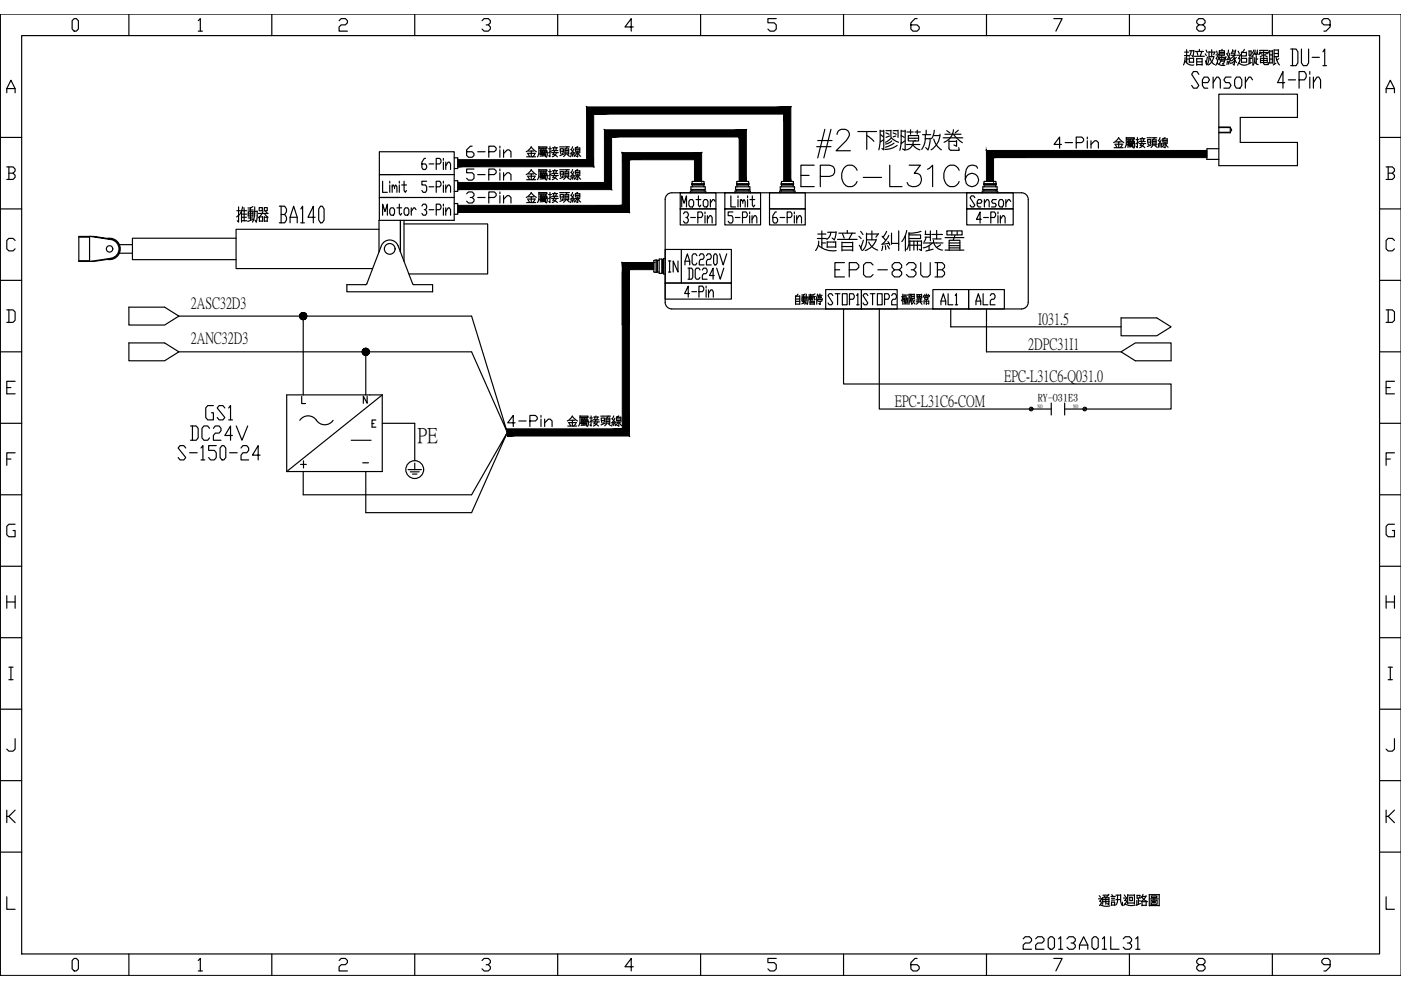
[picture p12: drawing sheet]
<svg xmlns="http://www.w3.org/2000/svg" width="297mm" height="210mm" viewBox="0 0 297 210" stroke-linecap="round" stroke-linejoin="round" font-family="sans-serif">
<defs><g id="words">
<text font-size="8.4" x="169" y="40.9">EPC-L31C6</text>
<g font-size="6.6">
<text x="176" y="60">EPC-83UB</text>
<text x="42.7" y="90.3">GS1</text>
<text x="37" y="98.8">S-150-24</text>
</g>
<g font-size="6.2">
<text x="39.5" y="94.5">DC24V</text>
<text x="215.9" y="202.5">22013A01L31</text>
</g>
<text font-size="5.7" x="206" y="66">AL2</text>
<g font-size="5.3">
<text x="145" y="58.9" transform="rotate(-90 145 58.9)">IN</text>
<text x="145" y="60.3">DC24V</text>
</g>
<text font-size="4.5" x="88.5" y="93.8">PE</text>
<g font-size="3.4">
<text x="40.4" y="65.2">2ASC32D3</text>
<text x="220.1" y="68.6">I031.5</text>
<text x="40.4" y="72.8">2ANC32D3</text>
<text x="218" y="73.9">2DPC31I1</text>
<text x="212.9" y="80.7">EPC-L31C6-Q031.0</text>
<text x="189.7" y="86">EPC-L31C6-COM</text>
</g>
<text font-size="2.6" x="76.2" y="99.5">-</text>
<text font-size="2.1" x="220" y="85">RY-O31E3</text>
<g font-size="1.1">
<text x="220" y="86.5">NO</text>
<text x="227.6" y="86.5">NO</text>
</g>
</g></defs>
<g fill="none" stroke="#000" stroke-width=".25">
<path d="M0 3v203.8M1.4 19.7v-.9l.9-1.8 .9 1.8v.9M1.4 18.8h1.8M4.6 7.5h287.9v194.8h-287.9zM15.7 3.9h.5l.4 .5v1.8l-.4 .4h-.5l-.4-.4v-1.8zM27.3 3v4.5M42 4.4l.5-.5v2.7M42 6.6h.9M57.6 3v4.5M71.9 4.4l.4-.5h.9l.5 .5v.4l-.5 .5h-.9l-.4 .4v.9h1.8M87.9 3v4.5M102.2 4.4l.4-.5h.9l.5 .5v.4l-.5 .5h-.4"/>
<path d="M103.5 5.3l.5 .4v.5l-.5 .4h-.9l-.4-.4M118.2 3v4.5M134.3 5.7h-1.8l1.3-1.8v2.7M148.5 3v4.5M164.6 3.9h-1.8v.9h1.3l.5 .5v.9l-.5 .4h-.8l-.5-.4M178.8 3v4.5M194.4 3.9h-.4l-.9 .9v1.4l.5 .4h.8l.5-.4v-.5l-.5-.4h-1.3M209.2 3v4.5M223.4 3.9h1.8l-1.3 2.7M239.5 3v4.5M254.2 5.3l-.5-.5v-.4l.5-.5h.9l.4 .5v.4l-.4 .5h-.9l-.5 .4v.5l.5 .4h.9l.4-.4v-.5l-.4-.4M269.8 3v4.5"/>
<path d="M282 5.3h-1.3l-.5-.5v-.4l.5-.5h.9l.4 .5v1.3l-.9 .9h-.4M293.9 19.7v-.9l.9-1.8 .9 1.8v.9M293.9 18.8h1.8M0 29.1h4.6M1.4 35.4h1.4l.4 .4v.5l-.4 .4M1.9 36.7h.9l.4 .5v.4l-.4 .4h-1.4M1.9 35.4v2.6M292.5 29.1h4.5M293.9 35.4h1.3l.5 .4v.5l-.5 .4M294.3 36.7h.9l.5 .5v.4l-.5 .4h-1.3M294.3 35.4v2.6M0 44.3h4.6"/>
<path d="M0 59.4h4.6M3.2 51l-.4-.5h-.9l-.5 .5v1.8l.5 .4h.9l.4-.4M292.5 44.3h4.5M292.5 59.4h4.5M295.7 51l-.5-.5h-.9l-.4 .5v1.8l.4 .4h.9l.5-.4M0 74.6h4.6M1.4 65.7h1.4l.4 .4v1.8l-.4 .5h-1.4M1.9 65.7v2.7M292.5 74.6h4.5M293.9 65.7h1.3l.5 .4v1.8l-.5 .5h-1.3M294.3 65.7v2.7M0 89.8h4.6"/>
<path d="M1.4 82.2h.9M1.4 97.3h.9M3.2 80.8h-1.8v2.7h1.8M3.2 96h-1.8v2.7M292.5 89.8h4.5M293.9 82.2h.9M293.9 97.3h.9M295.7 80.8h-1.8v2.7h1.8M295.7 96h-1.8v2.7M0 104.9h4.6M3.2 111.2h-1.3l-.5 .4v1.8l.5 .4h1.3v-1.3h-.4M292.5 104.9h4.5"/>
<path d="M295.7 111.2h-1.4l-.4 .4v1.8l.4 .4h1.4v-1.3h-.5M0 120.1h4.6M0 135.2h4.6M1.4 126.3v2.7M1.4 127.6h1.8M3.2 126.3v2.7M292.5 120.1h4.5M292.5 135.2h4.5M293.9 127.6h1.8M293.9 126.3v2.7M295.7 126.3v2.7M0 150.4h4.6"/>
<path d="M1.9 141.5h.9M1.9 144.1h.9M2.3 141.5v2.6M3.2 156.6v2.2l-.4 .5h-.9l-.5-.5M292.5 150.4h4.5M294.3 141.5h.9M294.3 144.1h.9M294.8 141.5v2.6M295.7 156.6v2.2l-.5 .5h-.9l-.4-.5M0 165.5h4.6M1.4 171.8v2.6M1.9 173.1l1.3 1.3"/>
<path d="M3.2 171.8l-1.3 1.3h-.5M292.5 165.5h4.5M293.9 171.8v2.6M294.3 173.1l1.4 1.3M295.7 171.8l-1.4 1.3h-.4M0 180.7h4.6M1.4 190.1v2.7h1.8M292.5 180.7h4.5M293.9 190.1v2.7h1.8M15.7 203.2h.5l.4 .5v1.7l-.4 .5h-.5l-.4-.5v-1.7zM27.3 202.3v4.5M42 203.7l.5-.5v2.7"/>
<path d="M42 205.9h.9M57.6 202.3v4.5M71.9 203.7l.4-.5h.9l.5 .5v.4l-.5 .4h-.9l-.4 .5v.9h1.8M87.9 202.3v4.5M102.2 203.7l.4-.5h.9l.5 .5v.4l-.5 .4h-.4M103.5 204.5l.5 .5v.4l-.5 .5h-.9l-.4-.5M118.2 202.3v4.5M134.3 205h-1.8l1.3-1.8v2.7M148.5 202.3v4.5M164.6 203.2h-1.8v.9h1.3l.5 .4v.9l-.5 .5h-.8l-.5-.5M178.8 202.3v4.5M194.4 203.2h-.4l-.9 .9v1.3l.5 .5h.8l.5-.5v-.4l-.5-.5h-1.3"/>
<path d="M209.2 202.3v4.5M223.4 203.2h1.8l-1.3 2.7M239.5 202.3v4.5M254.2 204.5l-.5-.4v-.4l.5-.5h.9l.4 .5v.4l-.4 .4h-.9l-.5 .5v.4l.5 .5h.9l.4-.5v-.4l-.4-.5M269.8 202.3v4.5M282 204.5h-1.3l-.5-.4v-.4l.5-.5h.9l.4 .5v1.3l-.9 .9h-.4"/>
</g>
<!-- layer: 0 -->
<g fill="none" stroke="#000" stroke-width=".25">
<path d="M251.1 11.8h1M251.2 11.1h.8M251.2 12.9a1.81 1.81 0 0 0 1.9 .9M251.3 12.2l-.4 1.6M251.6 10.5v2.8M251.6 12.5h.4M252.2 13.2h.9M252.2 12.4h.9M252.2 12.3v1M252.2 10.8h.9M252.5 10.8l-.1 .6-.3 .5M253.1 12.3v1"/>
<path d="M253.1 10.7l-.2 1.3-.2-.3M253.3 11.9h2M253.4 10.9h1.4l-.3 1M253.7 12.4v1.4M253.7 12.4h1.2M253.7 13.7h1.2M253.7 13.1h1.2M253.8 11l.2 .7M254.2 15.8l-.4-.6h-.8l-.3 .6 1.5 2.3-.4 .6h-.8l-.3-.6M254.3 10.5v.4M254.8 10.9h.4M254.9 12.4v1.4"/>
<path d="M254.9 17.5h1.2l.3-.6-.3-.6h-.8l-.4 .6v1.2l.4 .6h.8M255.5 11.4l.3 .4M255.6 12.9l.2 .8M255.7 10.6l.3 .5M256 12.1l-.3 1.3M256.3 11.1h1.2M256.3 10.9a4.8 4.8 0 0 1-.2 2.6l-.2 .3M256.4 12h.9M256.6 12.4a2 2 0 0 0 .9 1.3M256.9 10.5v1.5M257.2 17.5l.8-1.2h.3l.4 .6v1.8M257.2 16.3v2.4"/>
<path d="M257.4 11.9l-.2 .5a2.29 2.29 0 0 1-1 1.4M257.6 11l-.3 .6M257.8 11.6h.5M257.9 10.8l.2 .5M258 13.4l.7 .4h1M258.1 13.3l-.3 .5M258.3 11.5l-.4 .9 .2 .4v.5M258.4 12.7h1.5M258.4 20h16.7v4.9h-12.1v5.3h12.1v4.9h-16.7zM258.4 12.2h1.5M258.5 11.9l-.2 .5M258.5 10.8h1.1v.9h-1.1z"/>
<path d="M258.5 11.1h1.1M258.5 11.4h1.1M258.8 12.2l-.4 .4M258.8 13h.8M258.9 12.7l-.4 .8M259 11.8v.3M259 12.3v.4M259.1 10.5l-.2 .3M259.4 12.2l.3 .3M259.7 12.8l-.4 .8-.1-.1M259.9 12l-.1 .4M260.1 11.3l.4 .8"/>
<path d="M260.2 13l-.1 .7M260.4 13l.1 .6M260.5 10.6l-.3 1M260.7 12.9l.1 .6M260.7 12.2l.2 .6M260.7 11.3l-.5 1.4M260.8 12.5l-.7 .2M261 11.7h1.1M261 16.3h-1.1l-.4 .6 .4 .6h.7l.4 .6-.4 .6h-1.1M261.1 11.3h.7M261.3 10.8h.6M261.4 10.5l-.3 .8"/>
<path d="M261.6 11.8l.1 .8-.1 1.2-.2-.2M261.6 11.7l-.7 .7M261.7 12.2l-.3 .5-.4 .2M261.7 12.4l.5 .9M261.8 12.8l-.4 .4-.4 .2M262 10.6l-.4 1.1M262.1 12.2l-.3 .3M262.1 16.3h.8l.4 .6v1.2l-.4 .6h-.8l-.3-.6v-1.2zM262.4 11.7h.5M262.5 10.8l.2 .5M262.6 12.4l.1-.1a1.36 1.36 0 0 1-.3 1.5M262.6 13.3a1.65 1.65 0 0 0 1.8 .4"/>
<path d="M263 11.6l-.5 .8M263.2 11.1v2.2M263.2 12.4h1.1v.8h-1.1M263.8 10.5l-.5 .6h1M264 16.3v2.4M264.3 11.1v.8h-1.1M264.8 10.8v.9h.5v-.9M264.8 12.2v1.3M264.8 10.8h.5M265 11.7v1.7M265 12.4h.4M265.3 13.3l-.7 .3"/>
<path d="M265.6 16.9l-.4-.6h-.4l-.8 1.2M265.6 11.9v1.9M265.8 11.4l-.5 .7M265.8 10.6l-.4 .7M266 12.2v.8l-.3 .8M266 13l.3 .5 .5 .2M266.1 11.2l.2 .4M266.1 10.6l-.2 1M266.3 12.5h.4M266.3 11.9v1.7M266.5 11.1l.2 .5M266.6 10.6l-.3 1"/>
<path d="M267.1 10.7h1.8M267.1 11.1h1.8M267.2 11l-.2 .6M267.2 12.4h1.5M267.2 13.3h1.5M267.2 12.8h1.5M267.2 12.3v1M267.2 11.3l.4 .2M267.7 11.8l-.5 .2M267.9 10.7v2.7M268.2 11.8l.5 .2M268.6 11.3l-.4 .3"/>
<path d="M268.7 12.3v1M268.9 13.3v.4h-.7l-.3-.4M269 11l-.2 .4M269.2 10.7v2.7M269.2 10.8h.6M269.2 13.3h.5M269.2 12.5h.5M269.2 11.6h.6M269.8 10.7v2.7M270.1 10.5v3.1M270.1 10.6h.9M270.1 11.3h.9"/>
<path d="M270.5 13.4l-.5 .4M270.6 12.2l.1 .7 .6 .9M271 10.5v1.5h-.9M271.1 12.4l-.4 .3M272.4 17.5h-1.5l1.1-2.3v3.5M273.2 16.9h1.5M273.7 10.4h1.1l.4 .6v2.3l-.4 .6h-1.1M274 10.4v3.5M275.4 16.9h1.2l.3-.6v-.5l-.3-.6h-1.2v3.5M275.9 10.4v2.9l.4 .6h.8l.3-.6v-2.9M277.7 15.2v.6M277.7 16.3v2.4"/>
<path d="M278.2 12.2h1.5M278.5 17.5l.7-1.2h.4l.4 .6v1.8M278.5 16.3v2.4M280.5 11l.4-.6v3.5M280.5 13.9h.7M80.4 32.2h15.9v4.8h-15.9zM81.1 38.4v2.4h1M82.6 38.4v.4M82.6 39.2v1.6M83.1 39.6l.3-.4 .2 .4v.4M83.1 39.2v1.6M83.6 39.6l.3-.4 .3 .4v1.2"/>
<path d="M84.7 38.4v.4M84.7 39.2v1.6M84.8 37h-4.4v4.9h15.9v-4.9M85.2 39.2h1M85.7 38.4v2l.2 .4 .3-.4M90.2 33.6h-.2l-.5 .8v1.1l.2 .4h.5l.3-.4v-.3l-.3-.4h-.7M90.5 38.4h-1v.8h.7l.3 .4v.8l-.3 .4h-.5l-.2-.4M91 39.6h1M91 34.8h1M92.5 39.6h.7l.3-.4v-.4l-.3-.4h-.7v2.4M92.5 34.8h.7l.3-.4v-.4l-.3-.4h-.7v2.3M94 33.6v.4"/>
<path d="M94 34.4v1.5M94 38.4v.4M94 39.2v1.6M94.5 40l.5-.8h.3l.2 .4v1.2M94.5 35.2l.5-.8h.3l.2 .4v1.1M94.5 34.4v1.5M94.5 39.2v1.6M96.3 38.3h.8v2.3h-.8M96.3 33.5h.8v2.2h-.8M100.1 31h-.4l-.8 .8v1.2l.4 .3h.8l.4-.3v-.4l-.4-.4h-1.2M100.5 35.8h-1.6v.8h1.2l.4 .4v.8l-.4 .4h-.8l-.4-.4M101.3 37h1.6"/>
<path d="M101.3 32.2h1.6M103.6 37h1.2l.4-.4v-.4l-.4-.4h-1.2v2.4M103.6 32.2h1.2l.4-.4v-.4l-.4-.4h-1.2v2.3M106 31v.4M106 31.8v1.5M106 35.8v.4M106 36.6v1.6M106.8 37.4l.7-.8h.4l.4 .4v1.2M106.8 32.6l.7-.8h.4l.4 .4v1.1M106.8 31.8v1.5M106.8 36.6v1.6M111.7 38.1h1.9"/>
<path d="M111.7 33.2h1.9M111.8 37.4h1.7M111.8 32.5h1.7M112 37.5l.2 .5M112 32.7l.2 .5M112.1 36.9h1.1M112.1 32h1.1M112.6 36l1.1 1M112.6 31.2l1.1 1M112.6 36.9v1.2M112.6 32v1.2M112.6 35.9l-.4 .7-.6 .4"/>
<path d="M112.6 31.1l-.4 .6-.6 .5M113.4 37.6l-.5 .5M113.4 32.7l-.5 .5M114.3 35.9v1.4l-.3 .8M114.3 36h1.7v.3h-1.7M114.3 31v1.4M114.3 31.1h1.7v.3h-1.7M114.3 32.4l-.3 .8M114.6 36.8h1.4v.3h-1.4zM114.6 31.9h1.4v.3h-1.4zM114.6 36.4h.3M114.6 36.6h.3"/>
<path d="M114.6 31.6h.3M114.6 31.8h.3M114.6 37.4h1v.3h-1zM114.6 32.6h1v.2h-1zM114.7 37.2h1.3M114.7 32.4h1.3M114.8 37.1l-.5 .5M114.8 32.2l-.5 .5M115 32v.2M115 36.8v.2M115.1 32.4v.6M115.1 37.3v.6"/>
<path d="M115.2 31.4v.5M115.2 36.3v.5M115.5 36.4h.3M115.5 36.6h.3M115.5 32v.2M115.5 36.8v.3M115.5 31.6h.3M115.5 31.8h.3M115.6 37.8l.1 .2M115.6 32.9l.1 .2M115.7 37.9l-1.2 .1M115.7 33l-1.2 .1"/>
<path d="M116 37.1v.9l-.1 .1h-.3M116 32.3v.8l-.1 .2-.3-.1M116.3 36.4h.6M116.3 31.5h.6M116.6 35.9v2.2l-.2-.2M116.6 31.1v2.1l-.2-.2M116.9 36.9l-.6 .4M116.9 32l-.6 .4M116.9 37.2h1.5M116.9 32.4h1.5M117 36.8h1.3M117 31.9h1.3"/>
<path d="M117.1 36.2h1.1M117.1 31.3h1.1M117.3 37.6l.9 .5M117.3 32.7l.9 .5M117.3 36.2l.1 .6M117.3 31.3l.1 .6M117.6 36.8l-.4 .9M117.6 31.9l-.4 .9M117.6 31.1v.2M117.6 35.9v.3M118 37.2l-.4 .6-.5 .3M118 32.4l-.4 .5-.5 .3"/>
<path d="M118 36.2l-.2 .6M118 31.3l-.2 .6M118.7 36h.8M118.7 31.1h.8M118.8 36.4h.6v.5h-.6zM118.8 31.5h.6v.6h-.6zM118.8 37.1l.2 .4M118.8 32.2l.2 .5M119.4 37.1l-.2 .4M119.4 32.2l-.2 .5M119.5 37.5l-.8 .4M119.5 32.7l-.8 .3"/>
<path d="M119.7 36h1M119.7 31.1h1M119.8 36.8h.8M119.8 36.4h.8M119.8 36.4v1.2M119.8 37.5h.8M119.8 31.9h.8M119.8 31.6h.8M119.8 31.5v1.2M119.8 32.6h.8M119.8 37.1h.7M119.8 32.3h.7"/>
<path d="M119.9 37.6l-.4 .5M119.9 32.8l-.4 .4M120.2 36l-.2 .4M120.2 31.1l-.2 .4M120.3 37.6l.4 .4M120.3 32.8l.4 .4M120.6 36.4v1.2M120.6 31.5v1.2M121 36.5l.4 .4M121 31.7l.4 .4M121.1 37.6l-.1 .5M121.1 32.7l-.1 .5"/>
<path d="M121.4 37.6v.4M121.4 32.7v.4M121.4 35.9l-.3 .7M121.4 31.1l-.3 .6M121.5 37.1l.2 .4M121.5 32.2l.2 .4M121.6 37.5l.2 .4M121.6 32.7l.2 .4M121.6 36.4l-.5 1M121.6 31.6l-.5 .9M121.7 37.3l-.7 .1M121.7 32.4l-.7 .1"/>
<path d="M121.8 37.3h.5M121.8 32.4h.5M122 36.6h.9M122 36.2v.7h.9v-.7M122 31.7h.9M122 31.3v.8h.9v-.8M122.3 37.2l-.6 .8M122.3 32.4l-.6 .7M122.5 35.9l-.5 .3h.9M122.5 36.9v1.2l-.4-.1M122.5 31.1l-.5 .3h.9M122.5 32.1v1.1l-.4-.1"/>
<path d="M122.6 37.2l.2 .5 .3 .3M122.6 32.4l.2 .4 .3 .3M123 37.2l-.4 .2M123 32.3l-.4 .2M146.5 39.6h3v.6h-3zM146.7 39.1l.1 .5M146.7 38.9l.1-.4h2.4l.1 .4M146.7 39.1h2.6M146.7 38.9h2.6M146.7 38.9v.2M146.8 39.2h2.4M149.2 39.2v.4"/>
<path d="M149.3 38.9l-.1 .3M156 39.6h3v.6h-3zM156.2 39.1v.5M156.2 39.1h2.6M156.2 38.9h2.6M156.2 38.9v.2M156.2 38.5h2.4l.2 .4M156.2 38.5v.4M156.2 39.2h2.5M158.7 39.2v.4M158.8 38.9l-.1 .3M165.6 39.1l.1 .5"/>
<path d="M165.6 39.1h2.7M165.6 38.9h2.7M165.6 38.9v.2M165.7 39.2h2.5M168.1 38.5h-2.3l-.2 .4M168.5 39.6h-3.1v.6h3.1M173.2 31.1h3M173.4 29.8h3M174.9 27.4l-1.5 6.1M176.2 27.4l-1.5 6.1M177.5 28.5a1.12 1.12 0 0 1 .8-1.1h.9a1.11 1.11 0 0 1 .7 1.8l-.5 .6-2.1 2.2h3M181.9 27.9h4"/>
<path d="M183.8 28.7l1.5 1.3M183.8 27.9v3.8M186.6 27.6v2.3l-.3 1.9M186.6 27.8h.8M186.7 28.6l.6 .4M187.4 27.6v4.2l-.4-.3M187.4 29.6l-.7 .5M187.8 28.2l.7 .3M187.8 27.7h1.1M188.6 28.8l-.8 .3M188.9 27.6v1.4M189.1 29.9l-.6 .4-.8 .2"/>
<path d="M189.4 27.7h.9M189.4 28.2l.6 .3M189.5 30.3l-1.8 .9M189.9 28.8l-.5 .2M190.2 30.8l-1.2 .7-1.3 .2M190.4 27.6v1.5M190.5 30.2l-.7-.3-.8-.7-1.3 1M191.1 27.6v2.6l-.3 1.7M191.1 27.8h.8M191.1 28.7l.6 .4M191.8 29.9l-.7 .5M191.9 27.6v4.3l-.6-.3"/>
<path d="M192.2 30.6h2.8M192.3 28h1.3M192.6 28.7h2.2v1.2h-2.2zM192.6 29.3h2.2M193.1 27.5v1M193.5 30.6l.5 .6 1 .6M193.6 30a1.76 1.76 0 0 1-1.4 1.8M194 28h1.1M194.5 27.6v.9M195.6 28.6h1.7M196.2 28.6l-.2 1.8-.6 1.3M196.2 29.4h1"/>
<path d="M196.4 27.6v.9M197.2 29.3l-.1 1.5-.4 1M198 29.5l.6 1.3 1 1M198 28.7h1.2M198.1 27.6l-.2 1.1-.4 .7M199.3 28.5l-.2 1.1-.5 1-1.2 1.2M200 29.2h4.1M200.3 28.5h3.5M200.7 27.7l.7 .5M201.2 29.8v1.6M201.2 30h1.6M202.1 27.5a3 3 0 0 1-1.9 2.7"/>
<path d="M202.1 28.5l.7 .8 1.2 1M202.8 29.8v1.2l-.6-.3M203.2 27.6l-.7 .6M225 30.6h-1.5l1.2-1.5v2.3M225.8 30.2h1.6M228.2 30.2h1.2l.3-.4v-.3l-.3-.4h-1.2v2.3M230.5 29.1v.4M230.5 29.8v1.6M231.3 30.6l.8-.8h.4l.4 .4v1.2M231.3 29.8v1.6M236.2 31.3h1.9M236.4 30.6h1.7"/>
<path d="M236.5 30.7l.3 .6M236.6 30.1h1.1M237.2 29.3l1.1 .9M237.2 30.1v1.2M237.2 29.2l-.5 .6-.6 .4M237.9 30.8l-.5 .5M238.8 29.1v1.4l-.3 .8M238.8 29.2h1.7v.3h-1.7M239.1 30h1.4v.3h-1.4zM239.1 29.6h.4M239.1 29.8h.4M239.2 30.6h1v.3h-1z"/>
<path d="M239.2 30.4h1.4M239.3 30.3l-.5 .5M239.5 30v.2M239.6 30.5v.6M239.7 29.5v.5M240 29.6h.4M240 29.8h.4M240 30v.3M240.2 31v.2M240.2 31.1l-1.2 .1M240.6 30.3l-.1 .9-.1 .2-.2-.1M240.9 29.6h.5"/>
<path d="M241.2 29.2v2.1l-.3-.2M241.4 30.1l-.5 .4M241.5 30.4h1.4M241.6 30h1.2M241.7 29.4h1.1M241.8 30.8l.9 .5M241.9 29.4l.1 .6M242.1 30l-.4 .9M242.2 29.2v.2M242.5 30.4l-.3 .6-.6 .3M242.5 29.4l-.1 .6M243.2 29.2h.9"/>
<path d="M243.3 29.6h.7v.5h-.7zM243.4 30.3l.1 .4M244 30.3l-.2 .4M244.1 30.7l-.8 .4M244.2 29.2h1.1M244.3 30h.8M244.3 29.6h.8M244.3 29.6v1.2M244.3 30.7h.8M244.3 30.3h.8M244.5 30.8l-.5 .5M244.8 29.2l-.3 .4"/>
<path d="M244.8 30.8l.5 .4M245.1 29.6v1.2M245.6 29.7l.3 .4M245.7 30.8l-.2 .5M245.9 30.8v.4M245.9 29.2l-.2 .6M246.1 30.3l.2 .4M246.1 30.7l.2 .4M246.2 29.6l-.6 1M246.2 30.5l-.7 .1M246.4 30.5h.4M246.5 29.8h1"/>
<path d="M246.5 29.4v.7h1v-.7M246.8 30.4l-.5 .8M247 29.2l-.5 .3h1M247 30.1v1.2l-.3-.1M247.1 30.4l.2 .5 .4 .3M247.5 30.4l-.3 .2M258.4 31.5h-2.5v2.3h2.5M258.4 27h2.4l.3 .5-.3 .5h-2.4M258.4 26.9h2.4v1.2h-2.4M16.7 55.3h2.3v.1h-2.3zM16.7 50.3v5M19 55.4l4.5-.6a2.01 2.01 0 0 0 1.7-2 2.01 2.01 0 0 0-1.7-2l-4.4-.7 4.4 .6a2.12 2.12 0 0 1 1.8 2.1 2.12 2.12 0 0 1-1.8 2.1l-4.4 .5"/>
<path d="M19 50.1v.2h-2.3v-.2h2.4M19 50.3v5M22.7 50.6a2.27 2.27 0 0 1 2.8 2.2 2.27 2.27 0 0 1-2.8 2.2M25.3 53.7h2.8M25.3 51.9h2.8M50.1 50.5h-22v4.6h22M50.2 44.7h.8M50.6 43.9v3.2l-.3-.3M50.9 45.4l-.7 .6M51.2 45.4h1.1M51.2 46.1h1M51.2 44.7v2.4"/>
<path d="M51.2 46.8h1.1M51.3 44.7h1M51.4 43.9l-.4 1.4M51.7 44l.1 2.8M52.6 44.5h1.1M52.6 46.2h1M52.6 45.8v-.9h1v.9M52.6 45.8h1M52.6 45.3h1M53.1 44.1v2.6M53.6 43.8l-.5 .3h-.5M53.7 46.5l-1.2 .5"/>
<path d="M53.8 44.8h.7M54 43.9l-.1 2.2-.4 1M54.5 44.7l-.2 2.4-.2-.4M54.8 45.3h2.1M55 44h.6v.7h-.6zM55 46v1M55 46.9h.6M55 46h.7M55.7 45.9v1.1M55.8 44.8l-.5 .8-.5 .5M56 44h.7v.7h-.7zM56 46.1h.7"/>
<path d="M56 45.9v1.1M56.1 45.3l.7 .8M56.1 46.9h.6M56.3 44.8l.3 .3M56.7 46v1M59.2 43.7h1.2l.3 .6v.6l-.3 .6M59.6 45.5h.8l.3 .6v.6l-.3 .5h-1.2M59.6 43.7v3.5M61.5 47.2v-1.1l.8-2.4 .7 2.4v1.1M61.5 46.1h1.5M63.8 44.3l.4-.6v3.5M63.8 47.2h.7"/>
<path d="M66.8 46.1h-1.5l1.1-2.4v3.5M68 43.7h.3l.4 .6v2.4l-.4 .5h-.3l-.4-.5v-2.4zM80.4 48.6h-30.3v8.3h28.9M80.9 52.1a1.89 1.89 0 0 1 1.7-1.2 1.89 1.89 0 0 1 1.8 1.2l3.1 8.1 .3 .2h3.9v1.5h-18.2v-1.5h4l.3-.2 3.1-8.1M81.1 45.6v-2.3l.5 1.6 .5-1.6v2.3M82.9 44.1h.5l.2 .4v.7l-.2 .4h-.5l-.3-.4v-.7zM84.2 44.1h1M84.7 43.3v1.9l.2 .4 .3-.4M84.8 41.9h-4.4v4.8M85.7 47.5h17.7v10.6h-16.7M85.7 46.7v8.7M85.9 44.1h.5l.3 .4v.7l-.3 .4h-.5l-.2-.4v-.7z"/>
<path d="M87.2 44.1v1.5M88.2 44.5l-.3-.4h-.2l-.5 .8M89.5 43.7l.2-.4h.5l.3 .4v.4l-.3 .4h-.2M90.2 44.5l.3 .4v.3l-.3 .4h-.5l-.2-.4M91 44.5h1M92.5 44.5h.7l.3-.4v-.4l-.3-.4h-.7v2.3M94 43.3v.4M94 44.1v1.5M94.5 44.9l.5-.8h.3l.2 .4v1.1M94.5 44.1v1.5M96.3 43.2h.8v2.2h-.8M96.3 41.9v4.8h-11.4v6.7v-6.7h-4.5v6.7"/>
<path d="M98.9 41.1l.4-.4h.8l.4 .4v.4l-.4 .4h-.4M100.1 41.9l.4 .4v.4l-.4 .3h-.8l-.4-.3M101.3 41.9h1.6M103.6 41.9h1.2l.4-.4v-.4l-.4-.4h-1.2v2.3M106 40.7v.4M106 41.5v1.5M106.8 42.3l.7-.8h.4l.4 .4v1.1M106.8 41.5v1.5M111.7 42.9h1.9M111.8 42.2h1.7M112 42.4l.2 .5M112.1 41.7h1.1"/>
<path d="M112.6 40.9l1.1 1M112.6 41.7v1.2M112.6 40.8l-.4 .6-.6 .5M113.4 42.4l-.5 .5M114.3 40.7v1.4M114.3 40.8h1.7v.3h-1.7M114.3 42.1l-.3 .8M114.6 41.6h1.4v.3h-1.4zM114.6 41.3h.3M114.6 41.5h.3M114.6 42.3h1v.2h-1zM114.7 42.1h1.3"/>
<path d="M114.8 41.9l-.5 .5M115 41.7v.2M115.1 42.1v.6M115.2 41.1v.5M115.5 41.7v.2M115.5 41.3h.3M115.5 41.5h.3M115.6 42.6l.1 .2M115.7 42.7l-1.2 .1M116 42v.8l-.1 .2-.3-.1M116.3 41.2h.6M116.6 40.8v2.1l-.2-.2"/>
<path d="M116.9 41.7l-.6 .4M116.9 42.1h1.5M117 41.6h1.3M117.1 41h1.1M117.3 42.4l.9 .5M117.3 41l.1 .6M117.6 41.6l-.4 .9M117.6 40.8v.2M118 42.1l-.4 .5-.5 .3M118 41l-.2 .6M118.7 40.8h.8M118.8 41.2h.6v.6h-.6z"/>
<path d="M118.8 41.9l.2 .5M119.4 41.9l-.2 .5M119.5 42.4l-.8 .3M119.7 40.8h1M119.8 41.6h.8M119.8 41.3h.8M119.8 41.2v1.2M119.8 42.3h.8M119.8 42h.7M119.9 42.5l-.4 .4M120.2 40.8l-.2 .4M120.3 42.5l.4 .4"/>
<path d="M120.6 41.2v1.2M121 41.4l.4 .4M121.1 42.4l-.1 .5M121.4 42.4v.4M121.4 40.8l-.3 .6M121.5 41.9l.2 .4M121.6 42.4l.2 .3M121.6 41.3l-.5 .9M121.7 42.1l-.7 .1M121.8 42.1h.5M122 41.4h.9M122 41v.8h.9v-.8"/>
<path d="M122.3 42.1l-.6 .7M122.5 40.8l-.5 .3h.9M122.5 41.8v1.1l-.4-.1M122.6 42.1l.2 .4 .3 .3M123 42l-.4 .2M131.9 57.6h1.6v11.2h-1.6zM138.7 55.2l-.1 2.4 .5 .2M139.1 55.1l-.4 .1M141 52.9h14.1v7.1h-14.1zM141.3 41.4l.7-.5h.4h74.2a1.41 1.41 0 0 1 1.4 1.4v21.8a1.41 1.41 0 0 1-1.4 1.4h-74.2a1.4 1.4 0 0 1-1.4-1.4v-21.8zM144.2 40.9h7.6v3.4h-7.6zM144.2 44.3h7.6v3.4h-7.6z"/>
<path d="M144.5 43.9v-2.4l.5 1.6 .5-1.6v2.4M144.9 45.3l.3-.4h.5l.2 .4v.4l-.2 .4h-.3M145.7 46.1l.2 .4v.4l-.2 .4h-.5l-.3-.4M146.3 42.3h.5l.3 .4v.8l-.3 .4h-.5l-.2-.4v-.8zM146.4 40.9v-.4h3.2v.4M146.4 46.1h1M146.6 40.2v.1h2.8v-.1M146.7 40.3v.2M147.6 42.3h1M147.8 54.2l-.3-.4h-.5l-.3 .4v1.6l.3 .4h.5l.3-.4M148 46.1h.7l.3-.4v-.4l-.3-.4h-.7v2.4M148.1 41.5v2l.2 .4 .3-.4"/>
<path d="M148.3 54.2l.2-.4h.5l.3 .4v.4l-.3 .4h-.5l-.2 .4v.8h1M149.3 40.3v.2M149.3 42.3h.6l.2 .4v.8l-.2 .4h-.6l-.2-.4v-.8zM149.5 44.9v.4M149.5 45.7v1.6M149.8 54.2l.2-.4h.5l.3 .4v.4l-.3 .4h-.5l-.2 .4v.8h1M150 46.5l.5-.8h.2l.3 .4v1.2M150 45.7v1.6M150.6 42.3v1.6M151.6 53.8h.2l.3 .4v1.6l-.3 .4h-.2l-.3-.4v-1.6zM151.6 42.7l-.2-.4h-.3l-.5 .8M152.6 53.8l.7 2.4 .8-2.4"/>
<path d="M153.7 40.9h7.6v3.4h-7.6zM153.7 44.3h7.6v3.4h-7.6zM155 41.5v2.4h1M155.4 44.9h-1v.8h.7l.3 .4v.8l-.3 .4h-.5l-.2-.4M155.8 40.9v-.4h3.3v.4M155.9 46.1h1M156 40.2v.1h2.9v-.1M156.2 40.3v.2M156.5 41.5v.4M156.5 42.3v1.6M157 42.7l.2-.4 .3 .4v.4M157 42.3v1.6"/>
<path d="M157.4 46.1h.8l.2-.4v-.4l-.2-.4h-.8v2.4M157.5 42.7l.2-.4 .3 .4v1.2M158.5 41.5v.4M158.5 42.3v1.6M158.8 40.3v.2M158.9 44.9v.4M158.9 45.7v1.6M159 42.3h1M159.5 46.5l.5-.8h.2l.3 .4v1.2M159.5 45.7v1.6M159.5 41.5v2l.3 .4 .2-.4M163.2 40.9h7.5v3.4h-7.5z"/>
<path d="M163.2 44.3h7.5v3.4h-7.5zM164.6 44.9h-.2l-.5 .8v1.2l.2 .4h.5l.3-.4v-.4l-.3-.4h-.7M165.4 46.1h1M165.5 40.2v.1h2.9M165.7 40.3v.2M166.9 46.1h.8l.2-.4v-.4l-.2-.4h-.8v2.4M168.4 44.9v.4M168.4 45.7v1.6M168.6 40.5h-3.3v.4M168.9 46.5l.5-.8h.3l.2 .4v1.2M168.9 45.7v1.6M173.3 50.6h1.9"/>
<path d="M173.4 49.6h1.7M173.5 52l1.5 .9 1.1 .3 1.2-.1M173.6 51.1l-.1 .9-.6 1.1M174.2 49v3.6M174.2 51.5h.8M175.4 51.3h1.8M175.4 51.2v1.3M175.5 49.2h1.8M176.1 49.2l-.1 .7-.7 .9M177.2 51.2v1.3M177.3 49.1l-.4 1.7-.5-.3M177.6 50.8h4.1"/>
<path d="M177.8 49.4h2.9l-.7 1.3M178.5 51.3v1.9M178.5 51.4h2.3M178.5 52.3h2.3M178.6 49.5l.4 1M179.6 48.9v.5M180.7 49.4h.7M180.8 51.3v1.9M182.1 50.1l.5 .5M182.2 52l.5 1M182.5 49.1l.5 .6M183.1 50.9l-.6 1.8"/>
<path d="M183.7 49.6h2.4M183.7 49.4a4.6 4.6 0 0 1-.3 3.1l-.5 .6M183.8 50.9h1.9M184.2 51.3a3 3 0 0 0 1.9 1.7M184.9 49v1.9M185.8 50.8a3.6 3.6 0 0 1-2.4 2.3M186.3 49.5l-.6 .8M187 50.1l.8 .8M187.1 52.2l-.2 .9M187.7 52.1l.1 .8M188 49.1l-.8 1.2M188.2 52.1l.3 .6"/>
<path d="M188.3 51.2l.3 .8M188.5 49.9l-.7 1.2-.7 .6M188.5 51.6l-1.6 .2M189 49.4v2.4M189 51.6h1.5M190.5 49v4.1M192 50v3.2M192.2 48.9l-.2 1-.8 1.3M192.7 49.3v.5h2.5v.8h-2.5M192.7 49.8v1.4M192.7 51.2l-.1 1.1-.4 .6M192.9 51v2.1"/>
<path d="M192.9 51.1h2.5M192.9 52h2.5M193.8 51.1v1.9M194.5 51.1v1.9M195.3 49l-1.5 .4h-1.1M195.4 51v2.1l-.5-.3M195.7 51.5h4.2M196.1 50.3h1.2M196.1 49.7h1.2M196.2 49v.7M196.3 50.3l-.4 .9M197 52.1v.9"/>
<path d="M197.3 49v2M197.5 49.7h2.3M197.6 51.5l-.6 .6-1.3 .5M197.7 50.7h1.8M197.9 50.9v.5M198 51.6a2.09 2.09 0 0 0 1.8 1.4M198.6 48.9v1.8M199.4 51.9l-.8 .6M200.4 53h4M200.4 50.4h4M200.8 49h3.2v.8h-3.2v-.7M201.2 52.1h2.3"/>
<path d="M201.2 51.5h2.3M201.8 49v.8M202.5 49.9l-.4 1M202.9 49.1v.7M203.5 53v-2.1h-2.3v2.2M205 40.9h9.8v3.4h-9.8zM205 44.3h9.8v3.4h-9.8zM206.7 41.9l-.3-.4h-.5l-.2 .4 1 1.6-.3 .4h-.5l-.2-.4M207.2 43.1h.7l.3-.4-.3-.4h-.5l-.2 .4v.8l.2 .4h.5M208 46.5h-1l.8-1.6v2.4M208.6 46.1h1M208.7 43.1l.5-.8h.3l.2 .4v1.2"/>
<path d="M208.7 42.3v1.6M210.1 46.1h.7l.3-.4v-.4l-.3-.4h-.7v2.4M211.2 42.3h-.7l-.3 .4 .3 .4h.5l.2 .4-.2 .4h-.8M211.6 44.9v.4M211.6 45.7v1.6M212 42.3h.5l.3 .4v.8l-.3 .4h-.5l-.3-.4v-.8zM212.1 46.5l.5-.8h.3l.2 .4v1.2M212.1 45.7v1.6M213.3 42.3v1.6M214.3 42.7l-.3-.4h-.2l-.5 .8M27.3 72.7h7.6l3 1.9-3 1.9h-7.6zM27.3 65.1h7.6l3 1.9-3 1.9h-7.6z"/>
<path d="M37.9 67h62.1l7.6 24.7-7.6-17.1h-62.1M64.3 67v16.7M77.6 74.6v9.1M141 60h14.1v3.4h-14.1zM146.2 62.2h-1l.7-1.5v2.3M148.2 61.8h.8l.2-.3v-.4l-.2-.4h-.8v2.3M149.7 61.5v1.5M150.2 62.2l.5-.7h.3l.2 .3v1.2M150.2 61.5v1.5M168.7 62.7v1.8M168.7 62.8h.9M168.7 64.5h.9"/>
<path d="M168.7 63.9h.9M168.7 63.4h.9M169.2 62.4l-.4 .4M169.6 62.7v1.8M170 62.8h.7M170 63.9h.7M170 63.7v-.6h.7v.6M170 63.6h.7M170 63.4h.7M170.4 62.5v1.8M170.7 62.3l-.7 .2M170.7 64.1l-.7 .3"/>
<path d="M170.8 63h.5M171 62.4l-.1 1.2-.3 .9M171.3 63l-.1 1.5-.2-.3M171.5 63.5h.7M171.5 62.5h.7M171.6 62.8h.5v.6h-.5zM171.6 63.1h.5M171.7 64.5h1M171.7 63.9v.6M171.8 63.9h.9M171.8 64.2h.9M171.8 62.4v1.3"/>
<path d="M172.3 63.1l-.1 .5M172.3 62.9h.5M172.3 62.4v.7M172.7 62.9v.7M172.7 63.8v.7M172.8 62.3l-.4 .2M173.2 63v1.5M173.3 62.4l-.3 1.1M173.4 62.6h.9M173.4 63.5h.9M173.5 63.9h.7M173.5 63.4l-.2 .4"/>
<path d="M173.5 62.9h.6v.3h-.6zM173.8 62.3v.3M173.9 63.9v.7l-.3-.2M174.4 63.4l-.2 .4M175.1 61.4h7.5v4.1h-7.5zM176.6 62.7l-.3-.4h-.5l-.2 .4 1 1.5-.3 .4h-.5l-.2-.4M177.6 62.3v2.3M178.6 62.3h1v2.3h-1zM178.8 65.5v15.9h69.5v5.3h-22.6M180.1 63.5h.8l.2-.4v-.4l-.2-.4h-.8v2.3M181.6 62.7l.3-.4v2.3M181.6 64.6h.5"/>
<path d="M182.6 61.4h7.6v4.1h-7.6zM184 62.7l-.3-.4h-.5l-.2 .4 1 1.5-.3 .4h-.5l-.2-.4M185 62.3v2.3M186 62.3h1v2.3h-1zM186.4 65.5v21.2h36.5M187.5 63.5h.8l.2-.4v-.4l-.2-.4h-.8v2.3M189.1 62.7l.2-.4h.5l.3 .4v.4l-.3 .4h-.5l-.2 .3v.8h1M191.2 62.9h.4M191.4 62.9l-.2 .9M191.4 62.4v2.1M191.4 63.1l.2 .4M191.6 62.6h.9"/>
<path d="M191.6 64.4h.9M191.7 63.3h.2v.6h-.2zM191.8 63h.3M191.9 62.6l-.1 .4M192.1 62.9l-.2 1.4-.1-.2M192.2 63.3h.3M192.3 63.3l.2 .9M192.5 63.2l-.3 1M192.7 62.4v2.1M192.7 62.4h.3M192.8 63.8l.1 .2M192.9 63l.2 .6-.2 .5"/>
<path d="M193.1 62.4l-.2 .7M193.3 62.4v2.1l.2-.2M193.3 62.4h.5M193.3 62.9h.5M193.5 63.4l.5 1.1M193.8 62.4v.9h-.5M193.9 63.6l-.2 .4M194.3 64h1.2M194.3 63.6h1.2M194.4 62.4v.8h.5v-.7h-.5M194.4 62.9h1M194.7 63.3v.7"/>
<path d="M194.7 64.1l-.4 .4M194.9 62.5h.5M195.1 64.1l.4 .4M195.1 63.2v.8M195.4 62.4v.8h-.5M195.9 62.8h1.1M195.9 62.7l-.2 .4M195.9 63.8h1M195.9 63.7v.8M196 62.5l.2 .3M196.1 63.1h.7v.4h-.7zM196.4 62.3v.5"/>
<path d="M196.4 63.5v1.1M196.8 62.4l-.2 .4M196.9 63.8v.7l-.2-.2M197.1 62.6l-.2 .4M197.8 61.4h7.6v4.1h-7.6zM199.5 64.6v-.8l.5-1.5 .5 1.5v.8M199.5 63.8h1M201 62.3v2.3h1M201.6 65.5v3.8h36.1M202.5 62.7l.3-.4v2.3M202.5 64.6h.5M209.2 65.5v9.1h28.5"/>
<path d="M237.7 74.6l3-1.9h7.6v3.8h-7.6zM237.7 67.4h7.6l3 1.9-3 1.9h-7.6zM63.6 89.1a2.12 2.12 0 0 1 3.5 .1M63.7 98.5h1.3M64 84v1.6h.8M64.3 100v4.9h35.7l7.6-13.2-7.6 17h-22.4v-8.7M64.3 97.7v1.5M67.1 89.1a2.12 2.12 0 0 0 3.5 0M74.5 93.3h4.2M77.8 84v1.5l-.8-1.5v1.5M78.9 89.8h.4M79.7 89.1h-.8v1.5h.8"/>
<path d="M81 83.7v16.3h-20.2M81 83.7h-20.2v16.3M81 89.8h6.9v7.9M81 83.7l-20.2 16.3M86.5 99.6h2.9M87.9 98.2v1.4M109.2 89.6h-1.6l1.2-1.5v2.3M110 89.3h1.6M112.3 89.3h1.2l.4-.4v-.4l-.4-.4h-1.2v2.3M114.7 88.1v.4M114.7 88.9v1.5M115.5 89.6l.8-.7h.4l.3 .4v1.1"/>
<path d="M115.5 88.9v1.5M120.4 90.3h1.9M120.5 89.6h1.7M120.7 89.7l.3 .6M120.8 89.1h1.1M121.4 88.2l-.5 .6-.6 .5M121.4 88.3l1 1M121.4 89.1v1.2M122.1 89.8l-.5 .5M123 88.1v1.4l-.3 .8M123 88.2h1.7v.3h-1.7M123.3 89h1.4v.3h-1.4z"/>
<path d="M123.3 88.7h.4M123.3 88.9h.4M123.4 89.6h.9v.3h-.9zM123.4 89.5h1.3M123.5 89.3l-.5 .5M123.7 89.1v.2M123.8 89.5v.6M123.9 88.5v.5M124.2 88.7h.3M124.2 88.9h.3M124.2 89.1v.2M124.3 90l.1 .2"/>
<path d="M124.4 90.1l-1.2 .1M124.7 89.4v.8l-.1 .2-.3-.1M125 88.6h.6M125.3 88.2v2.1l-.2-.2M125.6 89.1l-.6 .4M125.7 89.5h1.4M125.8 89h1.2M125.9 88.4h1M126 89.8l.9 .5M126.1 88.4v.6M126.3 89l-.4 .9M126.3 88.2v.2"/>
<path d="M126.7 89.5l-.3 .5-.6 .3M126.7 88.4l-.2 .6M127.4 88.2h.9M127.5 88.6h.7v.6h-.7zM127.5 89.3l.2 .5M128.2 89.3l-.2 .5M128.3 89.8l-.9 .3M128.4 88.2h1M128.5 89h.8M128.5 88.7h.8M128.5 88.6v1.2M128.5 89.7h.8"/>
<path d="M128.5 89.4h.7M128.6 89.8l-.4 .5M128.9 88.2l-.2 .4M129 89.8l.4 .4M129.3 88.6v1.2M129.7 88.8l.4 .4M129.8 89.8l-.1 .5M130.1 89.8v.4M130.1 88.2l-.3 .6M130.3 89.3l.2 .4M130.3 89.7l.2 .4M130.4 88.7l-.6 .9"/>
<path d="M130.4 89.5l-.7 .1M130.6 89.5h.4M130.7 88.8h.9M130.7 88.4v.8h.9v-.8M131 89.5l-.5 .7M131.2 88.2l-.5 .3h.9M131.2 89.2v1.1l-.4-.1M131.3 89.5l.2 .4 .3 .3M131.7 89.4l-.4 .2M218.9 86.5l-.5 .5M222.9 85.5v2.5M225.7 85.5v2.5"/>
<path d="M230.3 86.5l-.6 .5M87 100h1.9M87.5 100.5h.9"/>
<circle cx="23.2" cy="52.8" r=".68"/>
<circle cx="82.6" cy="52.8" r="1.14"/>
<circle cx="87.9" cy="99.6" r="1.89"/>
<circle cx="218.6" cy="86.7" r=".38"/>
<circle cx="230" cy="86.7" r=".38"/>
</g>
<g fill="#000" stroke="#000" stroke-width=".21">
<path d="M64.3 67h.7v.1zM77.6 74.6h.7v.1z"/>
<path d="M156.7 29v9.5h1.5zM156.7 29l1.5-1.5v11zM129.7 29h27l1.5-1.5zM128.2 27.5h30l-28.5 1.5zM128.2 27.5l1.5 12.7v-11.2zM128.2 27.5l1.5 12.7-1.5-1.5zM97.1 40.2h32.6l-1.5-1.5zM97.1 38.7h31.1l-31.1 1.5z"/>
<path d="M166.2 24.2v14.3h1.5zM166.2 24.2l1.5-1.5v15.8zM125.9 24.2h40.3l1.5-1.5zM124.4 22.7h43.3l-41.8 1.5zM124.4 22.7l1.5 12.7v-11.2zM124.4 22.7l1.5 12.7-1.5-1.5zM97.1 35.4h28.8l-1.5-1.5zM97.1 33.9h27.3l-27.3 1.5z"/>
<path d="M210.7 33.4h45.2v-1.5zM209.1 31.9h46.8l-45.2 1.5zM209.1 31.9l1.6 6.6v-5.1zM209.1 31.9l1.6 6.6h-1.6z"/>
<path d="M97.1 43.5v1.6l34.8-1.6zM97.1 45.1l34.8-1.6 1.6 1.6zM131.9 32.4v11.1l1.6 1.6zM131.9 32.4l1.6 1.5v11.2zM131.9 32.4l1.6 1.5 15.3-1.5zM133.5 33.9l15.3-1.5-1.6 1.5zM147.2 33.9l1.6 4.6v-6.1zM147.2 33.9l1.6 4.6h-1.6z"/>
<path d="M133.5 57.2h5.1v-1.5zM131.9 55.7h6.7l-5.1 1.5zM131.9 55.7l1.6 36.7v-35.2zM131.9 55.7l1.6 36.7-1.6-1.5zM107.6 92.4h25.9l-1.6-1.5zM107.6 90.9h24.3l-24.3 1.5z"/>
<path d="M63.5 67.1l.1 .2 .7-.3zM63.6 67.3l.7-.3-.7 .4zM63.6 67.4l.1 .1 .6-.5z"/>
<path d="M63.6 66.8l-.1 .1 .8 .1zM63.5 66.9l.8 .1h-.8zM63.5 67v.1l.8-.1z"/>
<path d="M63.7 67.5v.1l.6-.6zM63.7 67.6l.6-.6-.5 .6zM64.3 67l-.5 .6 .1 .1z"/>
<path d="M63.7 66.5v.1l.6 .4zM63.7 66.6l.6 .4-.7-.3zM63.6 66.7v.1l.7 .2z"/>
<path d="M64.3 67l-.4 .7h.1zM64.3 67l-.1 .8-.2-.1zM64.3 67l-.1 .8h.1z"/>
<path d="M63.9 66.4l.4 .6-.3-.7zM63.8 66.4h.1l.4 .6zM63.7 66.5l.6 .5-.5-.6z"/>
<path d="M64.3 67v.8h.1zM64.3 67l.2 .7-.1 .1zM64.3 67l.2 .7h.1z"/>
<path d="M64.3 66.3v.7l.1-.7zM64.2 66.3h.1v.7zM64 66.3l.3 .7-.1-.7z"/>
<path d="M64.3 67l.3 .7 .1-.1zM64.3 67l.5 .6h-.1zM64.3 67l.5 .6 .1-.1z"/>
<path d="M64.6 66.4l-.3 .6 .4-.6zM64.5 66.3l.1 .1-.3 .6zM64.4 66.3l-.1 .7 .2-.7z"/>
<path d="M64.3 67l.6 .5 .1-.1zM64.3 67l.7 .3v.1zM64.3 67l.7 .3v-.2z"/>
<path d="M64.3 67l.7-.3-.1-.1zM64.3 67l.5-.5 .1 .1zM64.7 66.4l-.4 .6 .5-.5z"/>
<path d="M64.3 67h.7v-.1zM64.3 67l.7-.2v.1zM64.3 67l.7-.2v-.1z"/>
<path d="M76.8 74.7v.1l.8-.2zM76.8 74.8l.8-.2-.7 .3zM76.9 74.9v.1l.7-.4z"/>
<path d="M76.8 74.4v.1l.8 .1zM76.8 74.5l.8 .1h-.8zM76.8 74.6v.1l.8-.1z"/>
<path d="M76.9 75l.1 .1 .6-.5zM77 75.1l.6-.5-.5 .6zM77.6 74.6l-.5 .6 .1 .1z"/>
<path d="M77 74.1l-.1 .1 .7 .4zM76.9 74.2l.7 .4-.7-.3zM76.9 74.3l-.1 .1 .8 .2z"/>
<path d="M77.6 74.6l-.4 .7h.1zM77.6 74.6l-.2 .7h-.1zM77.6 74.6l-.2 .7 .2 .1z"/>
<path d="M77.2 73.9l.4 .7-.3-.7zM77.1 74l.1-.1 .4 .7zM77 74.1l.6 .5-.5-.6z"/>
<path d="M77.6 74.6v.8l.1-.1zM77.6 74.6l.2 .7h-.1zM77.6 74.6l.2 .7h.1z"/>
<path d="M77.6 73.8v.8l.1-.8zM77.4 73.8h.2v.8zM77.3 73.9l.3 .7-.2-.8z"/>
<path d="M77.6 74.6l.3 .7 .1-.1zM77.6 74.6l.5 .5-.1 .1zM77.6 74.6l.5 .5 .1-.1z"/>
<path d="M77.9 73.9l-.3 .7 .4-.6zM77.8 73.9h.1l-.3 .7zM77.7 73.8l-.1 .8 .2-.7z"/>
<path d="M77.6 74.6l.6 .4v-.1zM77.6 74.6l.7 .2-.1 .1zM77.6 74.6l.7 .2v-.1z"/>
<path d="M77.6 74.6l.6-.3v-.1zM77.6 74.6l.5-.5 .1 .1zM78 74l-.4 .6 .5-.5z"/>
<path d="M77.6 74.6h.7v-.1zM77.6 74.6l.7-.2v.1zM77.6 74.6l.7-.2-.1-.1z"/>
</g>
<g fill="none" stroke="#000" stroke-width=".25">
<path d="M232.9 190.6h.7M233.1 189.9l.2 .3M233.3 191.8l1.2 .4 .8-.1M233.6 190.5l-.4 .6a.36 .36 0 0 1 .3 .2 .36 .36 0 0 1-.1 .4l-.3 .3M233.8 190.3v1.4M233.8 191.2h1.3M233.8 190.4h1.3M233.8 190.7h1.3M233.8 189.8h1.2M234.4 190.4v1.3M235.1 189.6l-.7 .7-.3-.3M235.1 190.3v1.5l-.4-.2"/>
<path d="M235.6 190.1h.8M235.7 191.2v.8M235.7 191.3h.6M235.7 191.9h.6M235.7 190.8h.6M235.7 190.5h.6M235.7 189.7l.3 .4M236.3 191.2v.8M236.6 189.8h1M236.6 190.7h.8M236.9 189.8v1.4l-.4 .7M237.6 190.9l.1 .6 .3 .5v-.7"/>
<path d="M237.6 189.7v1.2M238.2 190.4h.7M238.4 189.7l.2 .4M238.5 190.9h.3v.3l-.5 .8M238.5 191.7l1.3 .3 .8-.1M238.9 190.3l-.5 .7M239.1 189.7v1.9M239.1 191.5h1.4M239.1 189.8h1.4M239.5 190.2h.6v.8h-.6zM240.5 189.7v2M241 190.9v1"/>
<path d="M241.1 189.8v.7M241.1 189.9h.6M241.4 191h.4M241.4 190.5v1.3M241.7 189.8v.6h-.6M241.8 191.6l-.9 .4M242.1 190.2l.5 .6 .7 .4M242.1 191.2h.9M242.1 191.1v.9h.9M242.1 192v.1M242.2 190.1h.8M242.3 189.6l-.4 .8"/>
<path d="M243 189.9l-.4 .7-.6 .5M243 191.1v.9M243.7 189.6v2.5M243.7 189.7h2.1M243.7 192h2.1M243.8 190.6h1.8M244.1 190.8h1.2v.9h-1.2zM244.1 190h1.2v.3h-1.2zM244.4 191.1v.3h.5v-.3h-.5M244.7 190.3v.5M245.8 189.6v2.5"/>
</g>
<path d="M0 3h297v203.8h-297z" fill="none" stroke="#000" stroke-width=".21"/>
<use href="#words"/>
</svg>
